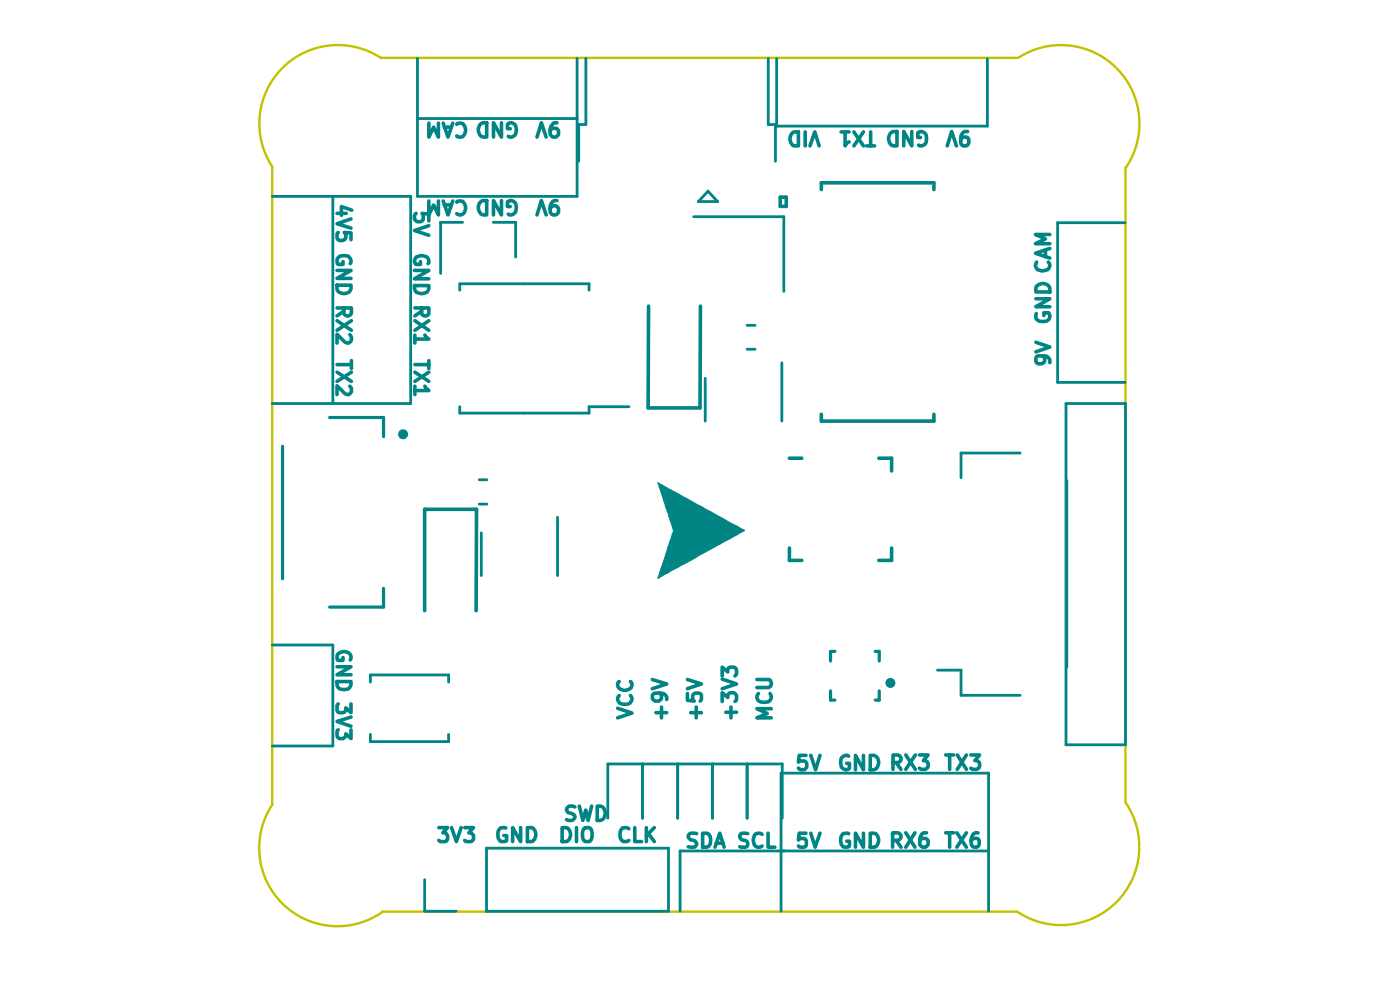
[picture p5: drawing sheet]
<svg xmlns="http://www.w3.org/2000/svg" width="297mm" height="210mm" viewBox="0 0 297 210" stroke-linecap="round" stroke-linejoin="round" font-family="sans-serif">
<path d="M80.8 12.3h135M80.9 12.3a16.7 16.7 0 0 0-21 2.1 16.7 16.7 0 0 0-2.1 21M215.9 12.3a16.6 16.6 0 0 1 21 2.2 16.6 16.6 0 0 1 1.9 21.1M57.7 35.4v135.1M238.8 35.6v134.6M57.8 170.6a16.6 16.6 0 0 0 2.2 21.1 16.6 16.6 0 0 0 21.1 1.7M238.8 170.3a16.6 16.6 0 0 1-1.9 21 16.6 16.6 0 0 1-21 2.1M81 193.4h134.8" fill="none" stroke="#c2c200" stroke-width=".51"/>
<g fill="none" stroke="#008484" stroke-width=".76">
<path d="M91 26.1v3l1-2.1 1 2.1v-3M94 26.1l1 3 1.1-3M94.3 27h1.4M96.9 26.4a1.14 1.14 0 0 1 1.3-.1 1.14 1.14 0 0 1 .6 1.1 1.48 1.48 0 0 1-1.1 1.7l-.7-.1-.1-.2M101.8 26.5l.7-.5h.8v3.1a1.59 1.59 0 0 1-1.7-.8 1.59 1.59 0 0 1 .2-1.8zM106.4 26v3.1l-1.7-3.1v3.1M108.2 27.3h-.5v-.9a1.19 1.19 0 0 1 1.4-.1 1.19 1.19 0 0 1 .4 1.4 1.16 1.16 0 0 1-.5 1.1 1.16 1.16 0 0 1-1.2 .1M113.9 29.1l1-3.1 1 3.1M118.2 26a1.25 1.25 0 0 0-1.5 1.3v1.2a1.03 1.03 0 0 0 1.2 .6l.6-.6v-.8l-.2-.2a1.02 1.02 0 0 0-1.4 0l-.2 .2M71.5 57.4h3l-3 1.7h3M71.5 45.3h1.9M71.8 49.3a1.24 1.24 0 0 0-.2 1.5l.4 .2h.8l.4-.2 .2-.4v-.7l-.4-.4 1.5 .1v1.4"/>
<path d="M72.8 55.5v.6h-1a1.14 1.14 0 0 1-.2-1.3 1.14 1.14 0 0 1 1.2-.6 1.22 1.22 0 0 1 1.3 .4 1.22 1.22 0 0 1 .2 1.3M74.5 46.4l-3 1.1 3 .9M74.6 44.6l-2.2-.8v1.9M87.9 57.4h3.1l-3.1 1.7h3.1M88.3 45.3l-.4 .4v.7l.6 .6h.7l.5-.3 .1-1-.3-.4 1.5 .1v1.5M89.2 55.5v.6h-.9a.97 .97 0 0 1-.4-1 .97 .97 0 0 1 .8-.7 1.76 1.76 0 0 1 2.1 .4l.2 .4-.2 .7M91 42.6v3l1-2.1 1 2.1v-3M91 47.9l-3.1 1 3.1 1M94 42.6l1 3 1.1-3M94.3 43.5h1.4M96.9 42.9a1.14 1.14 0 0 1 1.3-.1 1.14 1.14 0 0 1 .6 1.1 1.23 1.23 0 0 1-.4 1.4 1.23 1.23 0 0 1-1.5 0M101.8 43l.7-.5h.8v3.1a1.59 1.59 0 0 1-1.7-.8 1.59 1.59 0 0 1 .2-1.8z"/>
<path d="M106.4 42.5v3.1l-1.7-3.1v3.1M108.2 43.8h-.5v-1a1.23 1.23 0 0 1 1.4 0 1.23 1.23 0 0 1 .4 1.4 1.16 1.16 0 0 1-.5 1.2 1.16 1.16 0 0 1-1.2 0M113.9 45.6l1-3.1 1 3.1M118.2 42.5a1.25 1.25 0 0 0-1.5 1.3v1.2a1.03 1.03 0 0 0 1.2 .6l.6-.6v-.8a1.03 1.03 0 0 0-1.2-.6l-.6 .6M71.5 65.3h3v1.1a.83 .83 0 0 1-.8 .6 .83 .83 0 0 1-.8-.6v-1.1M71.5 60.5h3a1.59 1.59 0 0 1-1 1.8 1.59 1.59 0 0 1-1.9-.6zM71.5 77.3h3M71.5 68l3 2.1M71.5 79l3 1.9M72.9 66l-1.4 1M74.2 71l.3 .5v.7l-.3 .4-.5 .2-.5-.2-1.7-1.7v1.9M74.5 68l-3 2.1"/>
<path d="M74.5 76.5v1.7M74.5 79l-3 1.9M87.9 60.6h3.1a1.33 1.33 0 0 1-1.3 1.7 1.95 1.95 0 0 1-1.6-.6zM88 65.3h3v1.1a.78 .78 0 0 1-1 .6l-.5-.2v-1.5M88 77.3h3M88 79l3 1.9M88 71.1v1.7M88 68l3 2.1M89.5 66l-1.5 1M90.1 71.1l.9 .8h-3M91 76.5v1.7M91 79l-3 1.9"/>
<path d="M91 68l-3 2.1M74.2 81.9l.3 .4v.8l-.3 .4-.5 .2-.5-.2-1.7-1.7v1.9M88 81.9v1.8M90.1 81.9l.9 .9h-3M137.5 86.5h11M72.8 139.5v.6h-1a1.14 1.14 0 0 1-.2-1.3 1.14 1.14 0 0 1 1.2-.6 1.29 1.29 0 0 1 1.3 .4 1.29 1.29 0 0 1 .2 1.4M71.5 141.4h3l-3 1.7h3M71.5 144.6h3a1.35 1.35 0 0 1-1.7 1.7 1.26 1.26 0 0 1-1.3-1.7zM71.8 149.3l-.3 .4v1l.3 .4 .2 .1 1-.1 .4-.4v-.5l1.1 1v-1.9M71.8 154.8l-.3 .4 .1 1.1 .4 .4h.8a.97 .97 0 0 0 .6-1l1.1 1v-1.9M74.5 152.1l-3 .9 3 1.1M131 150.2l3.1 1.1-3.1 1"/>
<path d="M131.4 147.5a1.09 1.09 0 0 0-.3 1.3 1.09 1.09 0 0 0 1.2 .6 1.25 1.25 0 0 0 1.4-.3 1.25 1.25 0 0 0 .2-1.4l-.2-.2M131.4 144.6a.97 .97 0 0 0-.4 .9 .97 .97 0 0 0 .8 .8 1.38 1.38 0 0 0 1.7 0 1.38 1.38 0 0 0 .4-1.6l-.2-.1M138.4 144.1l3 1-3 1M139.1 151.2h2.3M139.7 147l.6 .5a1.03 1.03 0 0 1-.6 1.2h-.7a1.03 1.03 0 0 1-.6-1.2l.3-.4a2.73 2.73 0 0 1 2.6 .4l.1 .9M140.3 150v2.3M145.8 147.1v1.4l1.5 .2-.4-.4v-.8l.2-.2 .4-.3 1 .1 .3 .4v.8l-.3 .4M145.8 144.1l3 1-3 1M146.5 151.2h2.3M147.7 150v2.3M153.2 148.8v-1.9l1.2 1.1a.81 .81 0 0 1 .5-1.1h.8l.6 .6v.9l-.4 .4M153.2 144.1l3.1 1-3.1 1"/>
<path d="M153.2 143.4v-1.9l1.2 1 .1-.7 .1-.2h1.3l.4 .5v.9l-.4 .4M154 151.1h2.3M155.1 150v2.3M160.6 144.1l2.8 .1a1.02 1.02 0 0 1 0 1.5l-.4 .1h-2.4M160.9 147.1a1.1 1.1 0 0 0-.2 1.3 1.1 1.1 0 0 0 1.2 .6 1.22 1.22 0 0 0 1.5-.4 1.22 1.22 0 0 0 0-1.5M163.6 150.3h-3l2.2 1-2.2 1h3M93.1 175.6h1.9l-1.1 1.1a.81 .81 0 0 1 1.1 .5v.8l-.3 .4-1.2 .1-.4-.2M95.8 175.6l1 2.9 1-2.9M98.6 175.6h1.9l-1.1 1.1a.97 .97 0 0 1 1.1 .5v.8l-.4 .4-1.1 .1-.4-.2M107.3 175.6a1.12 1.12 0 0 0-1.2 .1 1.12 1.12 0 0 0-.5 1.1 1.28 1.28 0 0 0 .4 1.4 1.28 1.28 0 0 0 1.3 .2l.2-.1v-1.1h-.6M110.4 175.6v2.9l-1.6-2.9v2.9M111.9 175.6h.7a1.45 1.45 0 0 1 1.1 1.6 1.39 1.39 0 0 1-1.8 1.3z"/>
<path d="M119.3 175.6h.7a1.45 1.45 0 0 1 1 1.6 1.39 1.39 0 0 1-1.7 1.3zM122 171.2l-1.2-.2-.4 .3a.66 .66 0 0 0-.2 .7 .66 .66 0 0 0 .6 .4 1.17 1.17 0 0 1 1.2 1l-.6 .6h-.8l-.4-.1M122.3 175.6v2.9M122.9 171l.8 3 .5-2.2 .6 2.2 .7-3M124 175.6a1.06 1.06 0 0 1 1.6 1l-.2 1.5a1.05 1.05 0 0 1-1.4 .3 2.31 2.31 0 0 1 0-2.8zM126.7 171a1.59 1.59 0 0 1 1.6 .8 1.59 1.59 0 0 1-.2 1.8l-.7 .4h-.7zM133.4 175.8a1.14 1.14 0 0 0-1.3-.1 1.14 1.14 0 0 0-.6 1.1 1.28 1.28 0 0 0 .4 1.4 1.28 1.28 0 0 0 1.3 .2l.2-.1M134.7 175.6v2.9h1.4M137.1 175.6v2.9M137.5 176.8l1.3 1.7M138.8 175.6l-1.7 1.6M147.8 176.8a1.41 1.41 0 0 0-1.6 .2 .72 .72 0 0 0 .4 1.2 1.04 1.04 0 0 1 1.2 .9l-.2 .4a1.41 1.41 0 0 1-1.6 .1"/>
<path d="M149.1 176.7h.7a1.33 1.33 0 0 1 .9 1.7 1.19 1.19 0 0 1-.9 1.3h-.7zM151.7 179.7l1-3 .9 3M151.9 178.9h1.5M158.6 176.8a1.23 1.23 0 0 0-1.7 .4 .95 .95 0 0 0 .6 1l.6 .1a.76 .76 0 0 1 .5 .7 .76 .76 0 0 1-.5 .7l-1.2-.1M161.7 177a1.14 1.14 0 0 0-1.3-.1 1.14 1.14 0 0 0-.6 1.1 1.28 1.28 0 0 0 .3 1.4 1.28 1.28 0 0 0 1.4 .2l.2-.1M162.9 176.7v3h1.5M171 176.7h-1.5l-.1 1.5 .4-.4h.8l.2 .2a1.18 1.18 0 0 1 0 1.6l-1 .1-.4-.2M171 160.2h-1.5l-.1 1.5 .4-.3 1 .1 .4 .4v.8l-.6 .6h-.8l-.4-.4M172 176.7l.9 3 1-3M172 160.2l1 3.1 .9-3.1M180 176.8a1.12 1.12 0 0 0-1.2 .1 1.12 1.12 0 0 0-.4 1.1 1.28 1.28 0 0 0 .3 1.4 1.28 1.28 0 0 0 1.3 .2l.2-.1v-1.1h-.6M180 160.4a1.22 1.22 0 0 0-1.3 .2 1.22 1.22 0 0 0-.3 1.3 1.12 1.12 0 0 0 .5 1.2 1.12 1.12 0 0 0 1.3-.2v-1h-.6"/>
<path d="M183.2 176.7v3l-1.7-3v3M183.2 160.2v3.1l-1.7-3.1v3.1M184.6 176.7h.8a1.45 1.45 0 0 1 1 1.7 1.39 1.39 0 0 1-1.8 1.3zM184.6 160.2a1.59 1.59 0 0 1 1.8 1 1.59 1.59 0 0 1-.6 1.9l-.4 .2h-.8zM189.4 178.3h1.1a.83 .83 0 0 0 .7-.8 .83 .83 0 0 0-.7-.8h-1.1v3M189.4 161.8h1.1a.83 .83 0 0 0 .7-.8 .83 .83 0 0 0-.7-.9h-1.1v3.1M190.1 178.3l1 1.4M190.1 161.8l1 1.4M192.2 176.7l1.9 3M192.2 160.1l2 3.1M194.1 176.7l-1.9 3M194.2 160.1l-2 3.1"/>
<path d="M195 160.1h1.9l-1 1.2a.97 .97 0 0 1 1 .6v.7l-.2 .3-.4 .3h-.8l-.5-.3M196.6 176.7a1.25 1.25 0 0 0-1.5 1.2v1.2a1.03 1.03 0 0 0 1.2 .6l.6-.6v-.7l-.2-.3a1.02 1.02 0 0 0-1.4 0l-.2 .3M200.6 160.1h1.7M200.6 176.7h1.7M201.5 160.1v3.1M201.5 176.7v3M203 176.7l2 3M203.1 160.1l1.9 3.1M205 160.1l-1.9 3.1M205 176.7l-2 3M206 160.1h1.8l-1 1.2a.97 .97 0 0 1 1 .6v.7l-.2 .3-.4 .3h-.8l-.4-.3M207.5 176.7a1.25 1.25 0 0 0-1.5 1.2v1.2l.3 .4 .3 .2h.6l.4-.3v-1.3a1.02 1.02 0 0 0-1.4 0l-.2 .3"/>
</g>
<g fill="none" stroke="#008484" stroke-width=".59">
<path d="M88.6 12.4v29.3h33.8v-29.3M124.3 12.4v14h-1.5v7.8M88.6 25.1h33.8M57.7 41.7h29.4v43.9h-29.4M70.6 41.7v43.9M98.1 47.2h-4.6v10.8M104.6 47.2h4.8v7.3M97.5 61.6v-1.4h27.5v1.4M57.7 136.8h12.9v21.4h-12.9M103.2 179.9h38.6v13.4h-38.6zM128.9 173.6v-11.5h37v11.5M136.3 162.1v11.5"/>
<path d="M143.8 162.1v11.5M151.1 162.1v11.5M158.5 162.1v11.5M90.1 186.6v6.7h6.7M165.7 193.3v-29.3h44v29.3M209.7 180.5h-65.4v12.8"/>
</g>
<path d="M69.9 88.6h11.5v4M185.7 138.2h.8v2M186.5 146.6v1.9h-.8" fill="none" stroke="#008484" stroke-width=".68"/>
<g fill="none" stroke="#008484" stroke-width="1">
<circle cx="85.5" cy="92.1" r=".55"/>
<circle cx="188.9" cy="144.9" r=".55"/>
</g>
<path d="M139.6 102.4l18.3 10.2-18.3 10 3.3-10z" fill="#008484"/>
<path d="M139.6 102.4l18.3 10.2-18.3 10 3.3-10z" fill="none" stroke="#008484" stroke-width=".21"/>
<g fill="none" stroke="#008484" stroke-width=".59">
<path d="M163 12.4v14h1.5v7.8M164.8 12.4v14.4h44.7v-14.4M147.2 46h19.1v15.8M150.2 40.6l2 2.2h-4zM238.7 47.2h-14.3v33.9h14.3M158.5 69h1.7M158.5 74.1h1.7M165.9 77v12.3M97.5 86.3v1.3h27.5v-1.3h8.4M149.6 80.3v9M216.4 96.1h-12.5v5.2M226.1 85.6h12.7v72.4h-12.7z"/>
<path d="M101.7 106.9h1.6M101.7 101.8h1.6M102.1 113v9.1M118.3 109.7v12.4M226.3 101.9v39.7M78.6 144.7v-1.5h16.6v1.5M78.6 155.8v1.5h16.6v-1.5M198.9 142.2h5v5.3h12.5"/>
</g>
<g fill="none" stroke="#008484" stroke-width=".76">
<path d="M168.2 28.1l1.2-.1v2.9h-.8a1.45 1.45 0 0 1-1-1.6l.2-.6zM170.8 28v2.9M171.8 30.9l1-2.9 1 2.9M178.4 28h1.7M179.3 28v2.9l.5-.6 .3-.2M181.1 28l2.1 2.9M183.2 28l-2.1 2.9M183.9 30.9h1.6M184.7 28v2.9M188.8 28.3l.7-.4h.8v3a1.59 1.59 0 0 1-1.6-.8 1.59 1.59 0 0 1 .1-1.8zM193.4 27.9v3l-1.7-3v3M195.3 29.2h-.6v-1a1.23 1.23 0 0 1 1.5 0 1.23 1.23 0 0 1 .4 1.4 1.16 1.16 0 0 1-.5 1.1 1.16 1.16 0 0 1-1.2 .1"/>
<path d="M201 30.9l.9-3 1 3M205.3 27.9a1.17 1.17 0 0 0-1.5 1.3v1.2l.5 .5 1-.1 .2-.4v-.8l-.1-.3a1.02 1.02 0 0 0-1.5 0l-.1 .3M165.5 41.8h1.3v2h-1.3zM174.2 40.2v-1.4h23.9v1.4M219.9 55.6a1.23 1.23 0 0 0 .1 1.4 1.23 1.23 0 0 0 1.4 .4 1.12 1.12 0 0 0 1.1-.5 1.12 1.12 0 0 0-.1-1.3M221.8 53v1.5M222.7 52.7l-3 1 3 1M222.7 49.7h-3l2.1 1-2.1 1h3M137.6 64.9l-.1 21.6M148.6 64.9l-.1 21.6M219.8 72.6l2.9 1-2.9 1M219.8 63.4h2.9l-2.9 1.7h2.9"/>
<path d="M219.8 66.5a1.12 1.12 0 0 0 .1 1.2 1.12 1.12 0 0 0 1.1 .5 1.22 1.22 0 0 0 1.5-.4 1.22 1.22 0 0 0 0-1.5h-1.1v.6M219.8 60.7a1.7 1.7 0 0 1 2.9 .5v.7h-2.9zM221 75.5l.3 .1a.91 .91 0 0 1 .3 .8 .91 .91 0 0 1-.6 .8h-.7l-.3-.2a.93 .93 0 0 1 .3-1.5h1.1a1.2 1.2 0 0 1 1.3 1.4M167.5 97.2h2.6M174.2 87.9v1.4h23.9v-1.4M186.4 97.2h2.7v2.7M167.5 116.2v2.7h2.6M189.1 116.2v2.7h-2.7M90.1 129.5v-21.5h11l-.1 21.5"/>
</g>
<path d="M59.9 94.7v28.1M81.4 124.8v4h-11.5M177.1 138.2h-.9v2M176.2 146.6v1.9h.9" fill="none" stroke="#008484" stroke-width=".68"/>
</svg>
